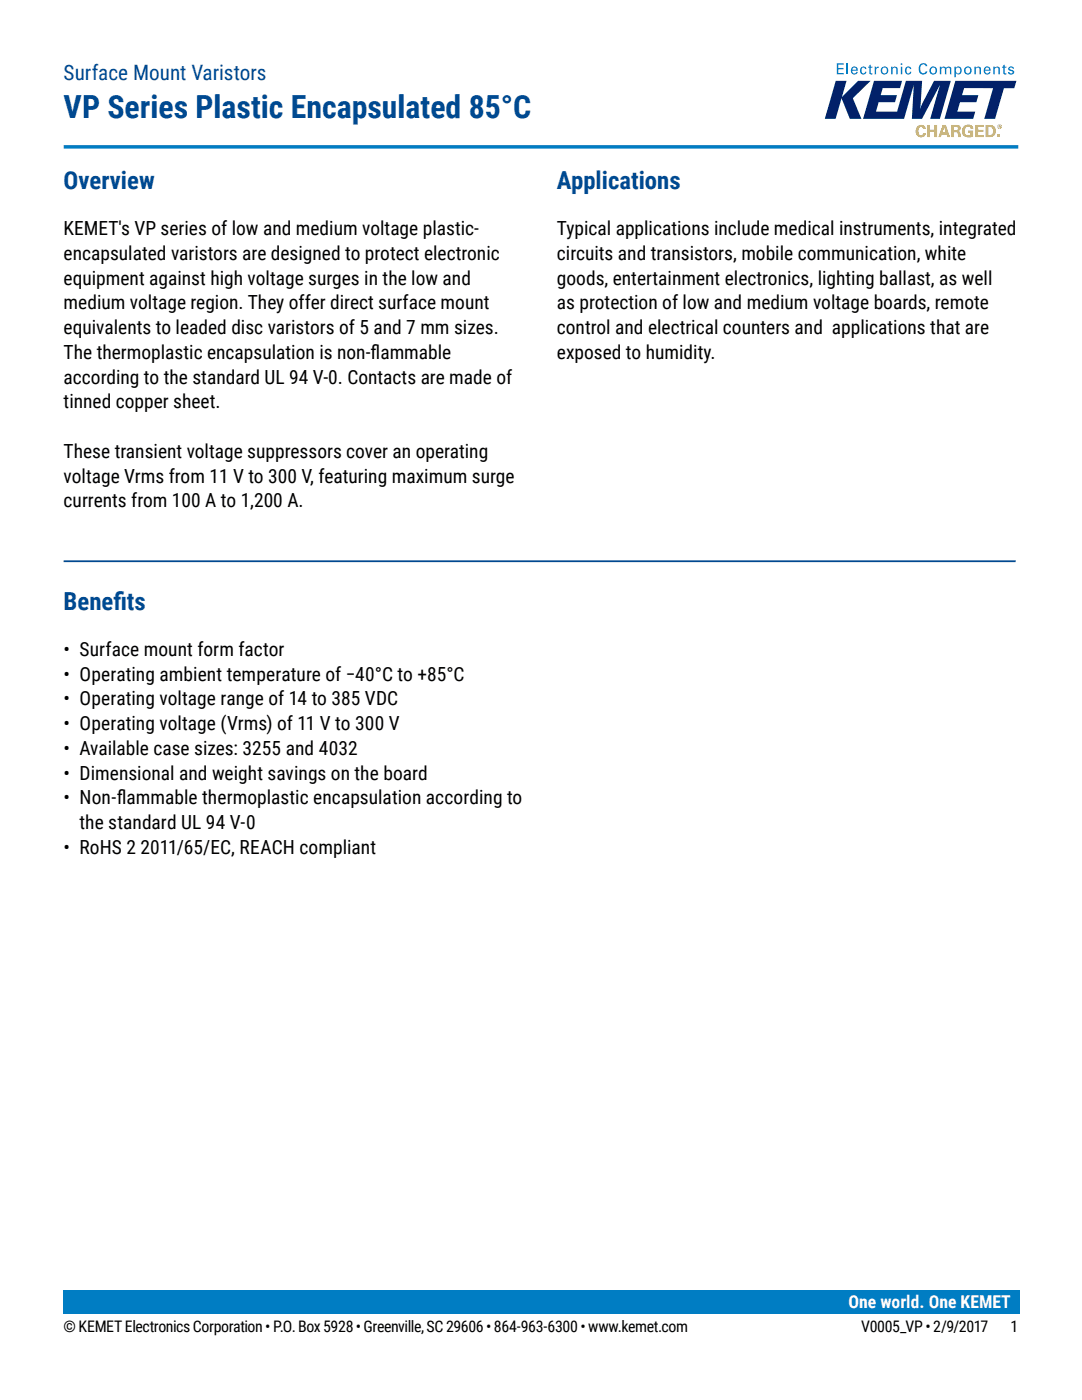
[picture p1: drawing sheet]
<svg xmlns="http://www.w3.org/2000/svg" width="216mm" height="279mm" viewBox="0 0 216 279" stroke-linecap="round" stroke-linejoin="round" font-family="sans-serif">
<defs><g id="words">
<text font-size="6.3" fill="#004990" x="12.7" y="23.5">VP Series Plastic Encapsulated 85°C</text>
<g font-size="4.9" fill="#004990">
<text x="12.7" y="37.7">Overview</text>
<text x="111.1" y="37.7">Applications</text>
<text x="12.7" y="121.7">Benef</text>
<text x="22.6" y="121.7">its</text>
</g>
<text font-size="4.2" fill="#004990" x="12.7" y="15.9">Surface Mount Varistors</text>
<g font-size="3.9">
<text x="12.7" y="46.9">KEMET's VP series of low and medium voltage plastic-</text>
<text x="111.1" y="46.9">Typical applications include medical instruments, integrated</text>
<text x="12.7" y="51.9">encapsulated varistors are designed to protect electronic</text>
<text x="111.1" y="51.9">circuits and transistors, mobile communication, white</text>
<text x="12.7" y="56.8">equipment against high voltage surges in the low and</text>
<text x="111.1" y="56.8">goods, entertainment electronics, lighting ballast, as well</text>
<text x="12.7" y="61.7">medium voltage region. They offer direct surface mount</text>
<text x="111.1" y="61.7">as protection of low and medium voltage boards, remote</text>
<text x="12.7" y="66.7">equivalents to leaded disc varistors of 5 and 7 mm sizes.</text>
<text x="12.7" y="71.6">The thermoplastic encapsulation is non-f</text>
<text x="73.9" y="71.6">lammable</text>
<text x="111.1" y="66.7">control and electrical counters and applications that are</text>
<text x="111.1" y="71.6">exposed to humidity.</text>
<text x="12.7" y="76.6">according to the standard UL 94 V-0. Contacts are made of</text>
<text x="12.7" y="81.5">tinned copper sheet.</text>
<text x="12.7" y="91.4">These transient voltage suppressors cover an operating</text>
<text x="12.7" y="96.3">voltage Vrms from 11 V to 300 V, featuring maximum surge</text>
<text x="12.7" y="101.2">currents from 100 A to 1,200 A.</text>
<text x="12.7" y="130.9">• Surface mount form factor</text>
<text x="12.7" y="135.8">• Operating ambient temperature of −40°C to +85°C</text>
<text x="12.7" y="140.8">• Operating voltage range of 14 to 385 VDC</text>
<text x="12.7" y="145.7">• Operating voltage (Vrms) of 11 V to 300 V</text>
<text x="12.7" y="150.6">• Available case sizes: 3255 and 4032</text>
<text x="12.7" y="155.6">• Dimensional and weight savings on the board</text>
<text x="12.7" y="160.5">• Non-f</text>
<text x="23.3" y="160.5">lammable thermoplastic encapsulation according to</text>
<text x="15.9" y="165.5">the standard UL 94 V-0</text>
<text x="12.7" y="170.4">• RoHS 2 2011/65/EC, REACH compliant</text>
</g>
<text font-size="3.5" fill="#fff" x="169.3" y="261">One world. One KEMET</text>
<g font-size="3.2">
<text x="12.7" y="265.9">© KEMET Electronics Corporation • P.O. Box 5928 • Greenville, SC 29606 • 864-963-6300 • www.kemet.com</text>
<text x="171.9" y="265.9">V0005_VP • 2/9/2017</text>
<text x="201.6" y="265.9">1</text>
</g>
</g></defs>
<path d="M12.7 261.9h190.5" fill="none" stroke="#007dc3" stroke-width=".35"/>
<g fill="#022169">
<path d="M166.8 16.1h2.1l-.9 3.3 3.2-3.3h2.5l-3.5 3.5 1.7 4.1h-2.3l-1.7-4.1-1.2 4.1h-2.1z"/>
<path d="M174.4 16.1h5.6l-.4 1.5h-3.5l-.4 1.4h3.3l-.4 1.4h-3.3l-.5 1.9h4.2l1.8-6.2h3.2l-.4 5.8 .4-1.2 2.4-4.6h3.3l-2.2 7.6h-1.9l2-6.8-3.6 6.8h-2l.3-6.7-1.9 6.7h-8.2z"/>
<path d="M190.6 16.1h12.2l-.4 1.5h-2.1l-1.7 6.1h-2.2l1.8-6.1h-5.8l-.4 1.4h3.2l-.4 1.4h-3.2l-.6 1.9h3.6l-.4 1.4h-5.7z"/>
</g>
<g fill="#eeb310">
<path d="M183.1 25.2a.94 .94 0 0 1 1-.2 .94 .94 0 0 1 .6 .7h-.5l-.1-.3-.3-.1a.97 .97 0 0 0 0 1.7l.3-.2 .1-.2h.5a1.03 1.03 0 0 1-1.2 .8 1.03 1.03 0 0 1-.8-1.2l.1-.4z"/>
<path d="M185 24.9h.6v1h.9v-1h.5v2.5h-.5v-1.1h-.9v1.1h-.6z"/>
<path d="M192.2 25.4a1.11 1.11 0 0 1 1.1-.6 1.11 1.11 0 0 1 .9 .9h-.5v-.1a.65 .65 0 0 0-.9-.3 .65 .65 0 0 0-.3 .9 .79 .79 0 0 0 1.2 .8v-.5h-.5v-.4h1v1.2a1.62 1.62 0 0 1-2.2-.7v-.9z"/>
<path d="M194.7 24.9h1.6v.4h-1.1v.6h1v.4h-1v.7h1.1v.4h-1.6z"/>
<path d="M199 26.9h.4v.5h-.4z"/>
<path d="M188.4 25.4l-.3 1h.6zM188.1 24.9h.6l.9 2.5h-.6l-.1-.6h-1l-.2 .6h-.5z"/>
<path d="M190.3 25.3v.7h.5a.35 .35 0 0 0 .4-.4 .35 .35 0 0 0-.5-.3zM189.8 24.9h1a.65 .65 0 0 1 .8 .4 .65 .65 0 0 1-.4 .9 .75 .75 0 0 1 .5 .9l.1 .3h-.6l-.1-.9-.7-.1v1h-.6z"/>
<path d="M197.2 25.3v1.7a.82 .82 0 0 0 1-.9 .82 .82 0 0 0-1-.8zM196.7 25h.8a1.2 1.2 0 0 1 1.2 1.2 1.2 1.2 0 0 1-1.3 1.2h-.7z"/>
<path d="M199.4 25.1v.1h.1zM199.3 25h.3l.1 .5-.2-.2-.2 .2zM199.1 25.3a.4 .4 0 0 0 .8 0 .4 .4 0 0 0-.8 0zM199 25.3a.46 .46 0 0 1 .9 0 .46 .46 0 0 1-.9 0z"/>
</g>
<path d="M167 12.6h1.3v.3h-1v.7h1v.2h-1v.8h1.1v.2h-1.4z" fill="#0071ce"/>
<path d="M169.1 12.6v2.2" fill="none" stroke="#0071ce" stroke-width=".28"/>
<g fill="#0071ce">
<path d="M171.8 13.5a.59 .59 0 0 1 .6-.2 .59 .59 0 0 1 .5 .5h-.3l-.3-.3a.65 .65 0 0 0-.4 .6 .65 .65 0 0 0 .4 .6l.3-.4h.3a.7 .7 0 0 1-1 .5 .7 .7 0 0 1-.2-1.1z"/>
<path d="M173.5 13l.3-.1v.4h.3v.2h-.3v1.1h.3v.2l-.6-.1v-1.2h-.3v-.2h.3z"/>
<path d="M174.5 13.3h.3v.3l.2-.3h.4v.3l-.5 .1-.1 1.1h-.3z"/>
<path d="M177.8 13.3h.3v.3a.55 .55 0 0 1 .6-.3 .55 .55 0 0 1 .4 .6v.9h-.3v-1.1a.39 .39 0 0 0-.4-.2 .39 .39 0 0 0-.3 .3v1h-.3z"/>
<path d="M180.7 13.5a.59 .59 0 0 1 .7-.2 .59 .59 0 0 1 .4 .5h-.2l-.4-.3a.65 .65 0 0 0-.3 .6 .65 .65 0 0 0 .3 .6l.4-.4h.2a.7 .7 0 0 1-.9 .5 .7 .7 0 0 1-.3-1.1z"/>
<path d="M183.7 12.8a.81 .81 0 0 1 1.3 .4h-.3a.53 .53 0 0 0-.6-.4 .53 .53 0 0 0-.4 .6 .93 .93 0 0 0 .5 1.2h.3l.2-.4h.3a.89 .89 0 0 1-1.1 .6 .89 .89 0 0 1-.6-1.1v-.4z"/>
<path d="M187.5 13.3h.3v.3l.5-.3 .5 .3a.56 .56 0 0 1 .6-.3 .56 .56 0 0 1 .4 .6v.9h-.2l-.1-1.1a.38 .38 0 0 0-.4-.2 .38 .38 0 0 0-.3 .4v.9h-.3v-1.1a.37 .37 0 0 0-.6 0l-.1 1.1h-.3z"/>
<path d="M194.4 13.3h.3v.3a.55 .55 0 0 1 .7-.3 .55 .55 0 0 1 .3 .6v.9h-.2l-.1-1.1a.39 .39 0 0 0-.4-.2 .39 .39 0 0 0-.3 .3v1h-.3z"/>
<path d="M198.2 13.3h.3v.3a.55 .55 0 0 1 .6-.3 .55 .55 0 0 1 .4 .6v.9h-.3v-1.1a.39 .39 0 0 0-.4-.2 .39 .39 0 0 0-.3 .3v1h-.3z"/>
<path d="M200.2 13l.3-.1v.4h.3v.2h-.3v1.1h.3v.2l-.6-.1v-1.2h-.3v-.2h.3z"/>
<path d="M201.2 13.5a.65 .65 0 0 1 1.1 .2h-.3a.28 .28 0 0 0-.3-.2 .28 .28 0 0 0-.2 .3l.8 .4a.6 .6 0 0 1-.5 .7 .6 .6 0 0 1-.7-.5h.3a.3 .3 0 0 0 .4 .3 .3 .3 0 0 0 .2-.4l-.1-.1a.63 .63 0 0 1-.7-.5z"/>
<path d="M170.3 13.5l-.2 .4h.8l-.2-.4zM170 13.5a.69 .69 0 0 1 .8-.2 .69 .69 0 0 1 .3 .8h-1v.4a.4 .4 0 0 0 .4 .2 .4 .4 0 0 0 .4-.4h.2a.72 .72 0 0 1-1 .5 .72 .72 0 0 1-.3-1.1z"/>
<path d="M176.2 13.5a.65 .65 0 0 0 .3 1.2 .57 .57 0 0 0 .5-.7 .57 .57 0 0 0-.8-.5zM175.7 14.1a.8 .8 0 0 1 1.6 0 .8 .8 0 0 1-1.6 0z"/>
<path d="M179.7 13.3h.3v1.5h-.3zM179.7 12.6h.4v.4h-.4z"/>
<path d="M186 13.5a.65 .65 0 0 0 .2 1.2 .57 .57 0 0 0 .5-.7 .57 .57 0 0 0-.7-.5zM185.4 14.1a.8 .8 0 0 1 1.6 0 .8 .8 0 0 1-1.6 0z"/>
<path d="M190.9 13.5a.7 .7 0 0 0 .3 1.2 .64 .64 0 0 0 .4-.6 .64 .64 0 0 0-.4-.6zM190.4 13.3h.3v.2a.71 .71 0 0 1 1-.1 .71 .71 0 0 1 .2 1 .64 .64 0 0 1-.5 .4 .64 .64 0 0 1-.7-.2v.8h-.2z"/>
<path d="M192.9 13.5a.65 .65 0 0 0 .2 1.2 .57 .57 0 0 0 .5-.7 .57 .57 0 0 0-.7-.5zM192.3 14.1a.8 .8 0 0 1 1.6 0 .8 .8 0 0 1-1.6 0z"/>
<path d="M196.8 13.5l-.2 .4h.8l-.2-.4zM196.5 13.5a.69 .69 0 0 1 .8-.2 .69 .69 0 0 1 .3 .8h-1v.4a.4 .4 0 0 0 .4 .2 .4 .4 0 0 0 .4-.4h.2a.72 .72 0 0 1-1 .5 .72 .72 0 0 1-.3-1.1z"/>
</g>
<path d="M12.7 29.3h190.5" fill="none" stroke="#007dc3" stroke-width=".71" stroke-linecap="butt"/>
<path d="M12.7 257.6h190.8v4.7h-190.8z" fill="#007dc3"/>
<path d="M12.7 112h190" fill="none" stroke="#004990" stroke-width=".35"/>
<use href="#words"/>
</svg>
